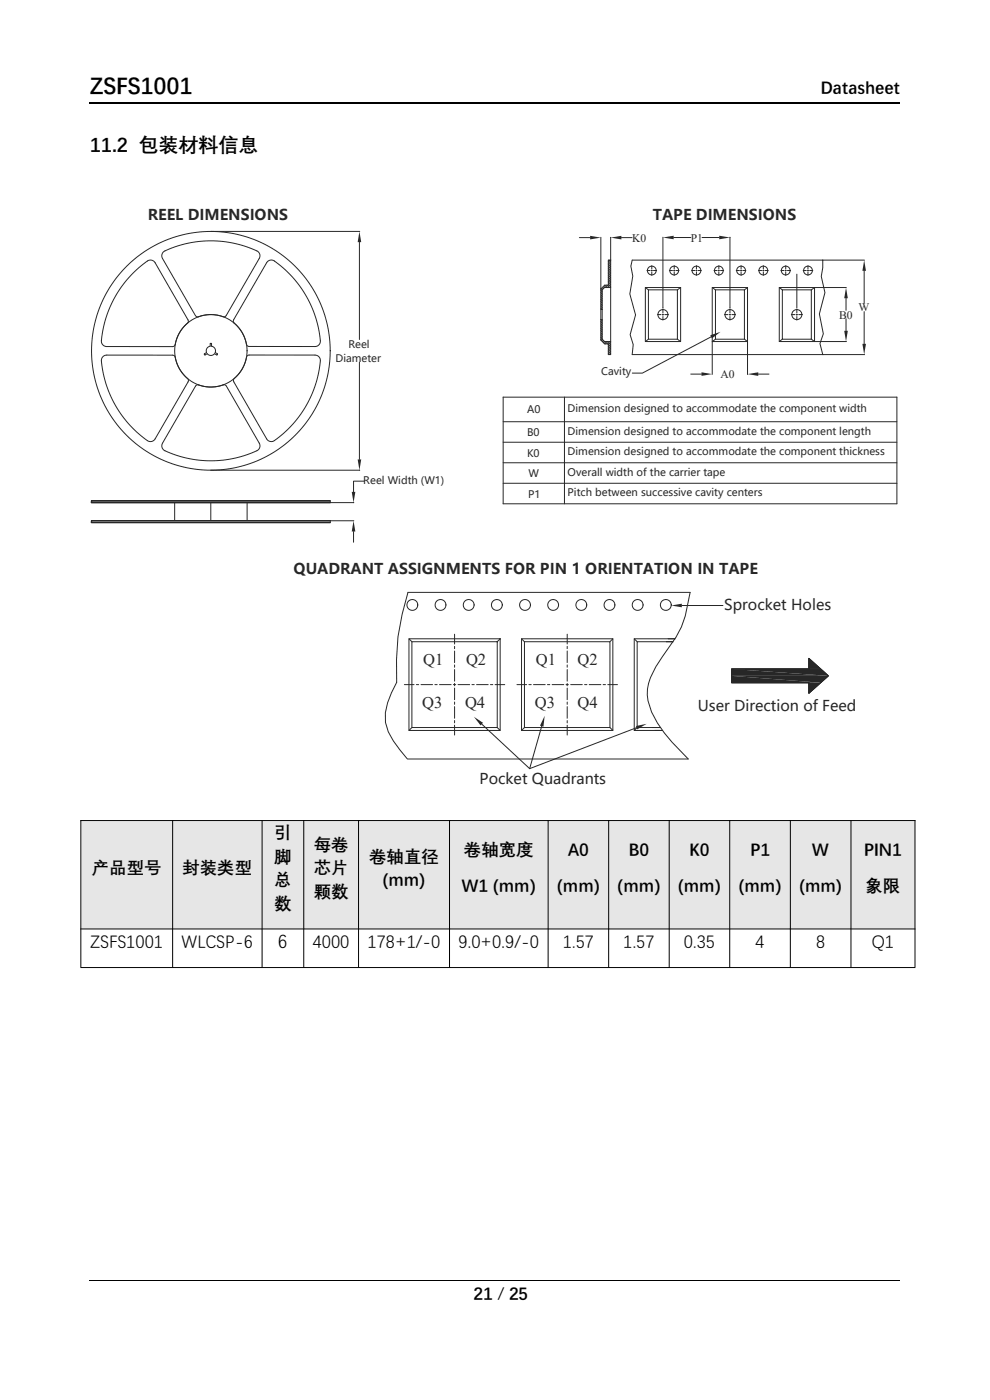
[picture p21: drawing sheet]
<svg xmlns="http://www.w3.org/2000/svg" width="210mm" height="297mm" viewBox="0 0 210 297" stroke-linecap="round" stroke-linejoin="round" font-family="sans-serif">
<defs><g id="words">
<text font-size="5" x="19" y="19.8">ZSFS1001</text>
<text font-size="4.2" x="19" y="32.1">11.2 包装材料信息</text>
<text font-size="3.9" x="59" y="200.9">6</text>
<g font-size="3.7">
<text x="174.1" y="19.8">Datasheet</text>
<text x="58.2" y="177.7">引</text>
<text x="19.5" y="185.3">产品型号</text>
<text x="38.7" y="185.3">封装类型</text>
<text x="58.2" y="182.8">脚</text>
<text x="66.5" y="180.2">每卷</text>
<text x="66.5" y="185.2">芯片</text>
<text x="78.3" y="182.8">卷轴直径</text>
<text x="98.4" y="181.4">卷轴宽度</text>
<text x="120.4" y="181.4">A0</text>
<text x="133.4" y="181.4">B0</text>
<text x="146.2" y="181.4">K0</text>
<text x="159.1" y="181.4">P1</text>
<text x="172.3" y="181.4">W</text>
<text x="183.2" y="181.4">PIN1</text>
<text x="58.2" y="187.8">总</text>
<text x="66.5" y="190.3">颗数</text>
<text x="81.2" y="187.8">(mm)</text>
<text x="98" y="189.1">W1 (mm)</text>
<text x="118.2" y="189.1">(mm)</text>
<text x="131" y="189.1">(mm)</text>
<text x="143.8" y="189.1">(mm)</text>
<text x="156.7" y="189.1">(mm)</text>
<text x="169.6" y="189.1">(mm)</text>
<text x="183.6" y="189.1">象限</text>
<text x="58.2" y="192.8">数</text>
<text x="19.1" y="200.8">ZSFS1001</text>
<text x="38.5" y="200.8">WLCSP-6</text>
<text x="66.3" y="200.8">4000</text>
<text x="78" y="200.8">178+1/-0</text>
<text x="97.2" y="200.8">9.0+0.9/-0</text>
<text x="119.4" y="200.8">1.57</text>
<text x="132.2" y="200.8">1.57</text>
<text x="145" y="200.8">0.35</text>
<text x="160.2" y="200.8">4</text>
<text x="173.1" y="200.8">8</text>
<text x="184.9" y="200.8">Q1</text>
<text x="100.5" y="275.6">21 / 25</text>
</g>
<g font-size="3.5" fill="#212830">
<text x="89.8" y="141.1">Q1</text>
<text x="98.9" y="141.2">Q2</text>
<text x="113.7" y="141.2">Q1</text>
<text x="122.5" y="141.2">Q2</text>
<text x="89.5" y="150.3">Q3</text>
<text x="98.6" y="150.3">Q4</text>
<text x="113.5" y="150.3">Q3</text>
<text x="122.5" y="150.3">Q4</text>
</g>
<g font-size="3.1" fill="#212830">
<text x="31.4" y="46.6">REEL DIMENSIONS</text>
<text x="138.5" y="46.6">TAPE DIMENSIONS</text>
<text x="62.3" y="121.8">QUADRANT ASSIGNMENTS FOR PIN 1 ORIENTATION IN TAPE</text>
<text x="153.6" y="129.5">Sprocket Holes</text>
<text x="148" y="150.7">User Direction of Feed</text>
<text x="101.7" y="166.3">Pocket Quadrants</text>
</g>
<g font-size="2.5" fill="#212830">
<text x="134.1" y="51.3">K0</text>
<text x="146.5" y="51.2">P1</text>
<text x="178" y="67.6">B0</text>
<text x="182.1" y="66">W</text>
<text x="152.8" y="80.2">A0</text>
</g>
<g font-size="2.2" fill="#212830">
<text x="71.2" y="76.7">Diameter</text>
<text x="73.9" y="73.8">Reel</text>
<text x="127.5" y="79.6">Cavity</text>
<text x="111.8" y="87.7">A0</text>
<text x="120.4" y="87.5">Dimension designed to accommodate the component width</text>
<text x="111.8" y="92.5">B0</text>
<text x="120.4" y="92.3">Dimension designed to accommodate the component length</text>
<text x="111.8" y="96.9">K0</text>
<text x="112.1" y="101.2">W</text>
<text x="120.4" y="96.6">Dimension designed to accommodate the component thickness</text>
<text x="120.4" y="101">Overall width of the carrier tape</text>
<text x="77.1" y="102.7">Reel Width (W1)</text>
<text x="112" y="105.6">P1</text>
<text x="120.4" y="105.3">Pitch between successive cavity centers</text>
</g>
</g></defs>
<path d="M19 21.8h172" fill="none" stroke="#000" stroke-width=".25"/>
<path d="M19 271.6h172" fill="none" stroke="#000" stroke-width=".21"/>
<path d="M37.1 106.6v3.9M52.4 106.6v3.9" fill="none" stroke="#212830" stroke-width=".21"/>
<path d="M19.4 110.8h50.7v.1h-50.7z" fill-rule="evenodd" fill="#212830"/>
<path d="M19.4 110.8h50.7v.1h-50.7z" fill="none" stroke="#212830" stroke-width=".21"/>
<path d="M19.4 106.2h50.7v.1h-50.7z" fill-rule="evenodd" fill="#212830"/>
<path d="M19.4 106.2h50.7v.1h-50.7z" fill="none" stroke="#212830" stroke-width=".21"/>
<path d="M19.4 110.5l.1 .4z" fill-rule="evenodd" fill="#212830"/>
<path d="M19.4 110.5l.1 .4zM70.1 110.5v.4" fill="none" stroke="#212830" stroke-width=".21"/>
<path d="M19.4 106.6h50.7v.1h-50.7z" fill-rule="evenodd" fill="#212830"/>
<path d="M19.4 106.6h50.7v.1h-50.7z" fill="none" stroke="#212830" stroke-width=".21"/>
<path d="M19.4 110.4h50.7v.1h-50.7z" fill-rule="evenodd" fill="#212830"/>
<path d="M19.4 110.4h50.7v.1h-50.7z" fill="none" stroke="#212830" stroke-width=".21"/>
<path d="M19.4 106.3l.1 .3z" fill-rule="evenodd" fill="#212830"/>
<g fill="none" stroke="#212830" stroke-width=".21">
<path d="M129 55.2h.5v20h-.5v-2.2h-.7l-.8-.9v-10.8l.8-.8h.7zM129.3 55.2l-.3 .3M129.5 55.3l-.5 .5M129.5 55.7l-.5 .5M129.5 56.1l-.5 .5M129.5 56.5l-.5 .5M129.5 56.9l-.5 .5M129.5 57.3l-.5 .5M129.5 57.7l-.5 .4M129.5 58l-.5 .5M129.5 58.4l-.5 .5M129.5 58.8l-.5 .5"/>
<path d="M129.5 59.2l-.5 .5M129.5 59.6l-.5 .5M129.5 60l-.5 .4M134.1 55.2h40.4v1.6l-.3 1.8 .8 3.5-1.2 4.5 .9 4.2-.8 2.1 .6 2.3h-40.4l.2-2.1-.6-2.1 1.1-4.2-1.2-4.4 .6-3.8-.4-2.1zM127.5 65.7h.2M127.5 67.8h.2M127.7 61.7l-.2 .4M127.7 62.1l-.2 .3M127.7 62.5l-.2 .3M127.7 62.9l-.2 .3M127.7 63.3l-.2 .3M127.7 63.7l-.2 .3"/>
<path d="M127.7 64.1l-.2 .2M127.7 64.4l-.2 .4M127.7 64.8l-.2 .3M127.7 65.2l-.2 .3M127.7 65.6v.1M127.7 67.9l-.2 .3M127.7 68.3l-.2 .3M127.7 68.7l-.2 .3M127.7 69l-.2 .4M127.7 69.4l-.2 .3M127.7 69.8l-.2 .3M127.7 70.2l-.2 .3"/>
<path d="M127.7 70.6l-.2 .3M127.7 71l-.2 .3M127.7 71.4l-.2 .3M127.7 71.7l-.2 .4M127.8 72.1l-.2 .2M128 72.2l-.2 .3M128.2 72.4l-.2 .3M128.2 72.5h1.3M128.6 72.5l-.4 .4M128.6 60.5l-1.1 1.2M129 72.5l-.5 .5M129 60.5l-.5 .5"/>
<path d="M129.4 72.5l-.5 .5M129.5 61h-1.3l-.5 .5v10.5l.5 .5M129.5 60.3l-.6 .7M129.5 60.7l-.2 .3M129.5 72.6l-.5 .5M129.5 73l-.5 .5M129.5 73.4l-.5 .5M129.5 73.8l-.5 .5M129.5 74.2l-.5 .5M129.5 74.6l-.5 .5M129.5 74.9l-.2 .3M136.9 61h7.5v11.5h-7.5z"/>
<path d="M136.9 61l.7 .5M137.6 61.5h6.1v10.5h-6.1zM137.6 72l-.7 .5M143.7 72l.7 .5M144.4 61l-.7 .5M151.1 61h7.5v11.5h-7.5zM151.1 61l.7 .5M151.8 61.5h6.1v10.5h-6.1zM151.8 72l-.7 .5M157.9 72l.7 .5M158.6 61l-.7 .5M165.3 61h7.5v11.5h-7.5z"/>
<path d="M165.3 61l.7 .5M166 61.5h6.1v10.5h-6.1zM166 72l-.7 .5M172.1 72l.7 .5M172.8 61l-.7 .5M19.4 106.3l.1 .3zM44.7 106.6v3.9M70.1 106.3v.3M86.5 125.7h59.9M86.8 135.5h19.3v19.5h-19.3zM86.8 135.5l.6 .6M87.4 136.1h18.1v18.2h-18.1z"/>
<path d="M106.1 135.5l-.6 .6M110.6 135.5h19.4v19.5h-19.4zM110.6 135.5l.7 .6M111.3 136.1h18.1v18.2h-18.1M111.3 136.1v18.2M130 135.5l-.6 .6M134.5 135.5l.7 .6M141.3 136.1h1.5h-7.6v18.2h4.9M141.7 135.5h1.5h-8.7v19.5h6M87.4 154.3l-.6 .7M105.5 154.3l.6 .7M111.3 154.3l-.7 .7"/>
<path d="M129.4 154.3l.6 .7M135.2 154.3l-.7 .7M138.5 154.3h1.6M138.9 155h1.6M155.2 141.9h16.4v-2.2l4.1 3.7-4.1 3.7v-2.3h-16.4zM86.4 161h59.6"/>
</g>
<g fill="#212830">
<path d="M171.6 139.7l2.5 2.2h-2.5z"/>
<path d="M155.2 141.9l20.5 1.5h-20.5z"/>
<path d="M155.2 141.9h18.9l1.6 1.5z"/>
<path d="M171.6 144.8h2.5l-2.5 2.3z"/>
<path d="M155.2 143.4l18.9 1.4h-18.9z"/>
<path d="M155.2 143.4h20.5l-1.6 1.4z"/>
</g>
<path d="M155.2 141.9h16.4v-2.2l4.1 3.7-4.1 3.7v-2.3h-16.4z" fill="none" stroke="#212830" stroke-width=".21"/>
<path d="M100.5 152.1l2 1.2-.6 .6z" fill="#212830"/>
<path d="M102.2 153.6l10.2 9.5" fill="none" stroke="#212830" stroke-width=".21"/>
<path d="M115.5 151.9l-.2 2.3-.7-.2z" fill="#212830"/>
<path d="M114.9 154.1l-2.5 9" fill="none" stroke="#212830" stroke-width=".21"/>
<path d="M134.9 154l2.3-.4-2 1.1z" fill="#212830"/>
<path d="M146.5 79.4h2.3M151.1 72.5v6.9M158.6 72.5v6.9M160.8 79.4h2.3M135 154.4l-22.6 8.7" fill="none" stroke="#212830" stroke-width=".21"/>
<g fill="#212830">
<path d="M148.8 79l2.3 .4-2.3 .3z"/>
<path d="M158.6 79.4l2.2-.4v.7z"/>
</g>
<path d="M151.1 72.5h.1M158.6 72.5h.1M158.6 79.4h.1M172.8 72.5h6.7M172.8 61h6.7M179.5 63.3v2.5M179.5 67.6v2.6" fill="none" stroke="#212830" stroke-width=".21"/>
<g fill="#212830">
<path d="M179.5 61l.3 2.3h-.7z"/>
<path d="M179.1 70.2h.7l-.3 2.3z"/>
</g>
<path d="M174.6 55.2h8.8M183.3 57.5v6.8M172.8 61h.1M172.8 72.5h.1M174.6 75.2h8.8M179.5 72.5h.1M183.3 66.1v6.8" fill="none" stroke="#212830" stroke-width=".21"/>
<g fill="#212830">
<path d="M183.3 55.2l.4 2.3h-.8z"/>
<path d="M182.9 72.9h.8l-.4 2.3z"/>
</g>
<path d="M122.9 50.4h2.3M127.5 50.4v10.8M129.5 50.4v4.7M131.8 50.4h2.3M174.5 55.2h.1M174.5 75.2h.1M183.3 75.2h.1" fill="none" stroke="#212830" stroke-width=".21"/>
<g fill="#212830">
<path d="M125.2 50l2.3 .4-2.3 .4z"/>
<path d="M129.5 50.4l2.3-.4v.8z"/>
</g>
<path d="M129.5 55.2h.1M129.5 50.4h.1M140.6 50.3v15M142.9 50.4h3.7M148.9 50.4h3.7M154.8 50.3v15M127.5 61.3h.1" fill="none" stroke="#212830" stroke-width=".21"/>
<g fill="#212830">
<path d="M140.6 50.4l2.3-.4v.8z"/>
<path d="M152.6 50l2.2 .4-2.2 .4z"/>
</g>
<path d="M154.8 50.4h.1M140.6 65.3h.1M154.8 65.3h.1M70.1 110.5h5M70.1 106.6h5M75 112.8v2.2M77.3 102.1h-2.3v2.2" fill="none" stroke="#212830" stroke-width=".21"/>
<g fill="#212830">
<path d="M75 110.5l.4 2.3h-.8z"/>
<path d="M74.6 104.3h.8l-.4 2.3z"/>
</g>
<g fill="none" stroke="#212830" stroke-width=".21">
<path d="M34.7 53.4a22.5 22.5 0 0 1 20.2 .1l.2 .6-.1 .7-7.2 12.3a1.1 1.1 0 0 1-1.1-.1 9.4 9.4 0 0 0-4.9 .2l-.4-.3-6.9-12.1-.2-.7zM44.8 49.1h31.5M58.2 55.4l-.8-.2-.8 .4-7 12.2-.1 .5a9.6 9.6 0 0 1 3 5l.3 .2h14l.5-.1 .5-.4a2.19 2.19 0 0 0 0-1.9 23.4 23.4 0 0 0-9.6-15.7M76.2 51.4v20.6M21.8 75.7l.8-.4 14.3 .1a1.1 1.1 0 0 1 .4 1.1 9.4 9.4 0 0 0 2.7 4.1l-.1 .4-7 12.1-.3 .4-.6 .2a2.19 2.19 0 0 1-1.7-.9 22.7 22.7 0 0 1-8.7-16.7zM36.6 73.5h.3a1.1 1.1 0 0 0 .4-1.1 9.4 9.4 0 0 1 2.6-4.1v-.4l-7-12.2-.3-.3-.6-.2a2.2 2.2 0 0 0-1.7 .9 22.7 22.7 0 0 0-8.7 16.7l.3 .5 .6 .2h14.1M44.6 72.9h.3v.6l.7 .4 .1 .4-.1 .5 .5 .3-.1 .2-.5-.3-.7 .4-.5-.1-.3-.3-.6 .3v-.3l.4-.2v-.5l.1-.4 .7-.5zM76.2 76.8v20.7M44.8 99.7h31.5M47.3 81.7a8.9 8.9 0 0 1-5.5 0l-.3 .2-7 12.1-.2 .6 .1 .5a2.17 2.17 0 0 0 1.6 1 22.7 22.7 0 0 0 18.9-.8l.2-.5-.1-.8-7-12.1-.2-.2h-.5M58.2 93.5a22.8 22.8 0 0 0 9.7-17.4l-.5-.6-.6-.2h-13.9l-.4 .2a9.7 9.7 0 0 1-3 5.1l.1 .4 7 12.2 .8 .5 .8-.2M70.1 110.5h.1"/>
<path d="M70.1 106.6h.1M75 106.6h.1"/>
<circle cx="44.7" cy="74.4" r="25.3"/>
<circle cx="44.7" cy="74.4" r="7.7"/>
</g>
<g fill="#212830">
<path d="M76.2 49.1l.4 2.3h-.7z"/>
<path d="M75.9 97.5h.7l-.4 2.2z"/>
</g>
<path d="M44.7 49.1h.1M44.7 99.7h.1M76.2 99.7h.1" fill="none" stroke="#212830" stroke-width=".21"/>
<path d="M150.7 71.1l2.2-.7-1.9 1.4z" fill="#212830"/>
<g fill="none" stroke="#212830" stroke-width=".21">
<path d="M137.2 57.4h.7M138.1 57.4h.3M138.3 56.4v.6M138.3 57.3v.2M138.3 57.7v.7M138.6 57.4h.7M142 57.4h.7M142.9 57.4h.2M143 56.4v.6M143 57.3v.2M143 57.7v.7M143.4 57.4h.6"/>
<path d="M146.7 57.4h.7M147.6 57.4h.3M147.7 56.4v.6M147.7 57.3v.2M147.7 57.7v.7M148.1 57.4h.7M151.5 57.4h.6M152.4 57.4h.2M152.5 56.4v.6M152.5 57.3v.2M152.5 57.7v.7M152.8 57.4h.7"/>
<path d="M156.2 57.4h.6M157.1 57.4h.2M157.2 56.4v.6M157.2 57.3v.2M157.2 57.7v.7M157.6 57.4h.6M160.9 57.4h.7M161.8 57.4h.2M161.9 56.4v.6M161.9 57.3v.2M161.9 57.7v.7M162.3 57.4h.7"/>
<path d="M165.6 57.4h.7M166.6 57.4h.2M166.7 56.4v.6M166.7 57.3v.2M166.7 57.7v.7M167 57.4h.7M169 58.2v7.1M170.4 57.4h.6M171.3 57.4h.2M171.4 56.4v.6M171.4 57.3v.2M171.4 57.7v.7"/>
<path d="M171.7 57.4h.7M139.5 66.7h.7M140.5 66.7h.3M140.6 65.6v.7M140.6 66.6v.3M140.6 67.1v.8M141 66.7h.8M150.8 71.5l-14.5 7.7h-2.2M153.7 66.7h.7M154.7 66.7h.3M154.8 65.6v.7M154.8 66.6v.3"/>
<path d="M154.8 67.1v.8M155.2 66.7h.8M167.9 66.7h.7M168.9 66.7h.3M169 65.6v.7M169 66.6v.3M169 67.1v.8M169.4 66.7h.8M96.4 134.5v2.1M96.4 137.1v.5M96.4 138.1v2.5M120.3 134.5v2.1"/>
<path d="M120.3 137.1v.5M120.3 138.1v2.5M85.8 145.2h2M88.3 145.2h.5M89.3 145.2h2.5M92.3 145.2h.4M93.2 145.2h2.5M96.2 145.2h.5M96.4 141.1v.5M96.4 142v2.5M96.4 145v.5M96.4 146v2.4"/>
<path d="M96.4 148.9v.5M96.4 149.9v2.5M96.4 152.9v.5M96.4 153.8v2.1M97.2 145.2h2.4M100.1 145.2h.5M101.1 145.2h2.5M104 145.2h.5M105 145.2h2.1M109.7 145.2h2M112.2 145.2h.5M113.2 145.2h2.4"/>
<path d="M116.1 145.2h.5M117.1 145.2h2.5M120.1 145.2h.5M120.3 141.1v.4M120.3 142v2.5M120.3 145v.5M120.3 146v2.4M120.3 148.9v.5M120.3 149.9v2.5M120.3 152.9v.5M120.3 153.9v2M121.1 145.2h2.4"/>
<path d="M124 145.2h.5M125 145.2h2.5M127.9 145.2h.5M128.9 145.2h2.1"/>
<circle cx="138.3" cy="57.4" r=".93"/>
<circle cx="143" cy="57.4" r=".93"/>
<circle cx="147.7" cy="57.4" r=".93"/>
<circle cx="152.5" cy="57.4" r=".93"/>
<circle cx="157.2" cy="57.4" r=".93"/>
<circle cx="161.9" cy="57.4" r=".93"/>
<circle cx="166.7" cy="57.4" r=".93"/>
<circle cx="171.4" cy="57.4" r=".93"/>
<circle cx="140.6" cy="66.7" r="1.06"/>
<circle cx="154.8" cy="66.7" r="1.06"/>
<circle cx="169" cy="66.7" r="1.06"/>
</g>
<path d="M142.4 128.5l2.2-.4v.7z" fill="#212830"/>
<g fill="none" stroke="#212830" stroke-width=".21">
<path d="M106.7 84.3h83.6v22.6h-83.6zM106.7 89.5h83.6M106.7 93.8h83.6M106.7 98.2h83.6M119.7 84.3v22.6M106.7 102.5h83.6M86.5 125.7a50.8 50.8 0 0 0-2.4 19.1 14.5 14.5 0 0 0-2.3 8.5 17.7 17.7 0 0 0 4.6 7.7M144.6 128.5h8.8M146.4 125.7a23.4 23.4 0 0 1-5.9 13.6 13.3 13.3 0 0 0-3.2 8.1 15 15 0 0 0 3.6 8.1l1.6 1.9 3.5 3.6"/>
<circle cx="87.5" cy="128.3" r="1.15"/>
<circle cx="93.4" cy="128.3" r="1.15"/>
<circle cx="99.4" cy="128.3" r="1.15"/>
<circle cx="105.4" cy="128.3" r="1.15"/>
<circle cx="111.4" cy="128.3" r="1.15"/>
<circle cx="117.3" cy="128.3" r="1.15"/>
<circle cx="123.3" cy="128.3" r="1.15"/>
<circle cx="129.3" cy="128.3" r="1.15"/>
<circle cx="135.3" cy="128.3" r="1.15"/>
<circle cx="141.2" cy="128.3" r="1.15"/>
</g>
<g fill="#e7e6e6">
<path d="M17.2 174.1h19.4v22.9h-19.4z" fill-rule="evenodd"/>
<path d="M19 181.7h15.7v5h-15.7z" fill-rule="evenodd"/>
<path d="M36.7 174.1h18.9v22.9h-18.9z" fill-rule="evenodd"/>
<path d="M38.5 181.7h15.2v5h-15.2z" fill-rule="evenodd"/>
<path d="M55.7 174.1h8.7v22.9h-8.7z" fill-rule="evenodd"/>
<path d="M57.5 174.2h5v5h-5z" fill-rule="evenodd"/>
<path d="M57.5 179.2h5v5h-5z" fill-rule="evenodd"/>
<path d="M57.5 184.2h5v5h-5z" fill-rule="evenodd"/>
<path d="M57.5 189.2h5v5h-5z" fill-rule="evenodd"/>
<path d="M64.5 174.1h11.5v22.9h-11.5z" fill-rule="evenodd"/>
<path d="M66.3 176.7h7.9v5h-7.9z" fill-rule="evenodd"/>
<path d="M66.3 181.7h7.9v5h-7.9z" fill-rule="evenodd"/>
<path d="M66.3 186.7h7.9v5h-7.9z" fill-rule="evenodd"/>
<path d="M76.1 174.1h19.2v22.9h-19.2z" fill-rule="evenodd"/>
<path d="M78 179.2h15.5v5h-15.5z" fill-rule="evenodd"/>
<path d="M78 184.2h15.5v5h-15.5z" fill-rule="evenodd"/>
<path d="M95.4 174.1h20.8v22.9h-20.8z" fill-rule="evenodd"/>
<path d="M97.3 177.8h17.1v7.8h-17.1z" fill-rule="evenodd"/>
<path d="M97.3 185.6h17.1v5h-17.1z" fill-rule="evenodd"/>
<path d="M116.3 174.1h12.8v22.9h-12.8z" fill-rule="evenodd"/>
<path d="M118.2 177.8h9v7.8h-9z" fill-rule="evenodd"/>
<path d="M118.2 185.6h9v5h-9z" fill-rule="evenodd"/>
<path d="M129.2 174.1h12.7v22.9h-12.7z" fill-rule="evenodd"/>
<path d="M131 177.8h9.1v7.8h-9.1z" fill-rule="evenodd"/>
<path d="M131 185.6h9.1v5h-9.1z" fill-rule="evenodd"/>
<path d="M142 174.1h12.8v22.9h-12.8z" fill-rule="evenodd"/>
<path d="M143.9 177.8h9v7.8h-9z" fill-rule="evenodd"/>
<path d="M143.9 185.6h9v5h-9z" fill-rule="evenodd"/>
<path d="M154.9 174.1h12.7v22.9h-12.7z" fill-rule="evenodd"/>
<path d="M156.7 177.8h9.1v7.8h-9.1z" fill-rule="evenodd"/>
<path d="M156.7 185.6h9.1v5h-9.1z" fill-rule="evenodd"/>
<path d="M167.7 174.1h12.8v22.9h-12.8z" fill-rule="evenodd"/>
<path d="M169.6 177.8h9v7.8h-9z" fill-rule="evenodd"/>
<path d="M169.6 185.6h9v5h-9z" fill-rule="evenodd"/>
<path d="M180.6 174.1h13.5v22.9h-13.5z" fill-rule="evenodd"/>
<path d="M182.4 177.8h9.8v7.8h-9.8z" fill-rule="evenodd"/>
<path d="M182.4 185.6h9.8v5h-9.8z" fill-rule="evenodd"/>
</g>
<g fill="none" stroke="#000" stroke-width=".21">
<path d="M17.1 174.1h177.1M17.1 174v31.2M36.6 174v31.2M55.6 174v31.2M64.4 174v31.2M76.1 174v31.2M95.4 174v31.2M116.3 174v31.2M129.1 174v31.2M142 174v31.2M154.8 174v31.2M167.7 174v31.2"/>
<path d="M180.5 174v31.2M194.1 174v31.2M17.1 197.1h177.1M17.1 205.3h177.1"/>
</g>
<use href="#words"/>
</svg>
